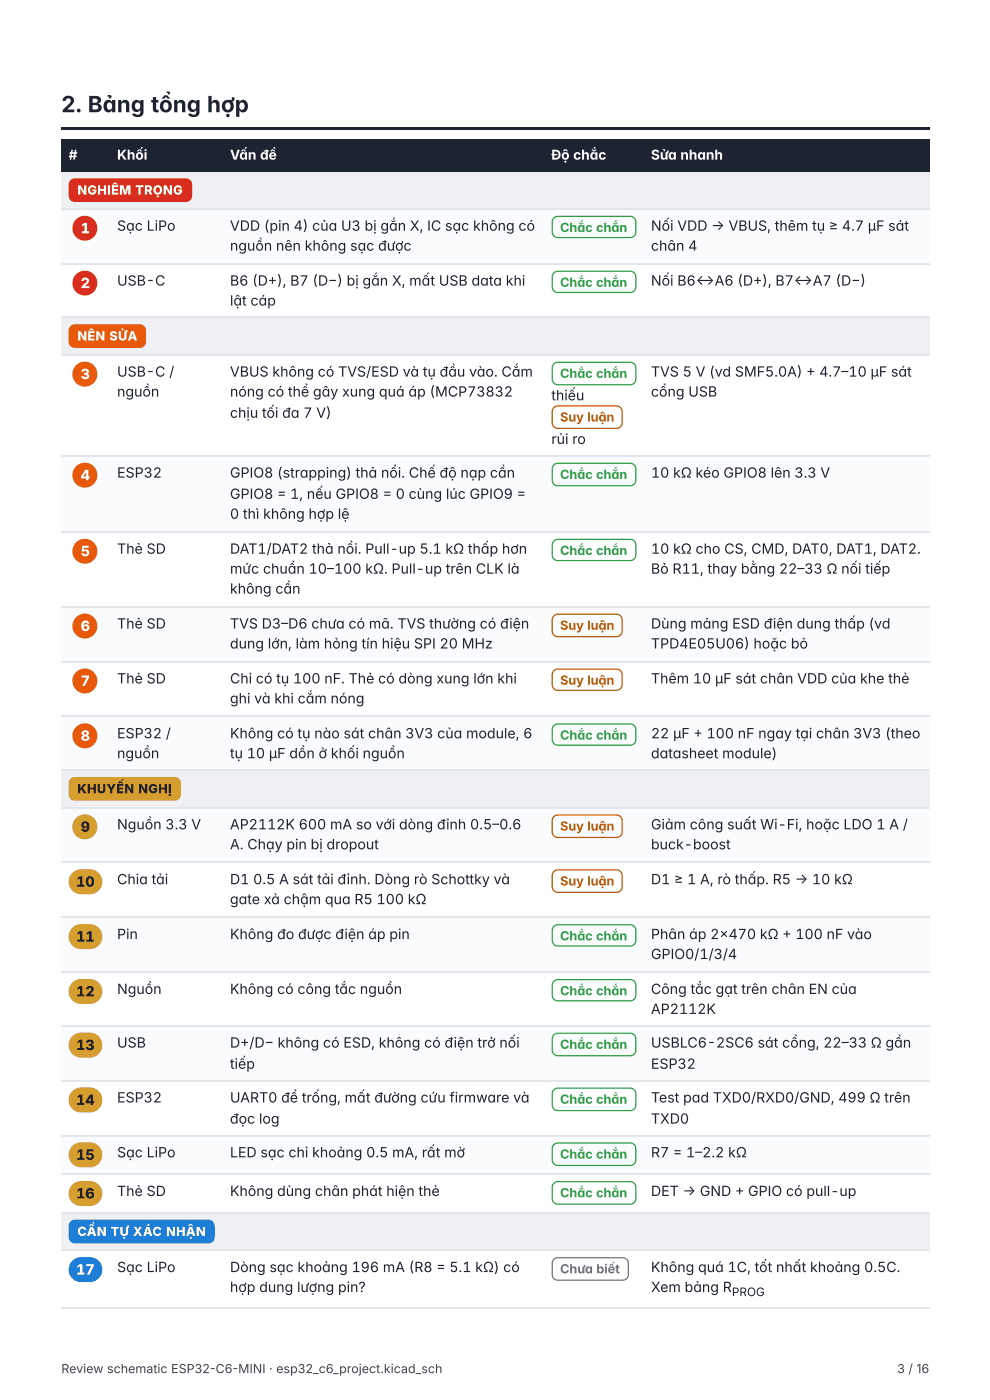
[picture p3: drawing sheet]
<svg xmlns="http://www.w3.org/2000/svg" width="210mm" height="297mm" viewBox="0 0 210 297" stroke-linecap="round" stroke-linejoin="round" font-family="sans-serif">
<defs><g id="words">
<text font-size="4.8" fill="#1d2330" x="13" y="23.8">2. Bảng tổng hợp</text>
<g font-size="3" fill="#fff">
<text x="17.1" y="49.5">1</text>
<text x="17.1" y="61.1">2</text>
<text x="17.1" y="80.4">3</text>
<text x="17.1" y="101.9">4</text>
<text x="17.1" y="118">5</text>
<text x="17.1" y="133.9">6</text>
<text x="17.1" y="145.5">7</text>
<text x="17.1" y="157.2">8</text>
<text x="16.1" y="270.4">17</text>
</g>
<g font-size="3" fill="#1d2330">
<text x="24.8" y="48.9">Sạc LiPo</text>
<text x="48.8" y="48.9">VDD ( pin 4) của U3 bị gắn X, IC sạc không có</text>
<text x="48.8" y="53.2">nguồn nên không sạc được</text>
<text x="138" y="48.9">Nối VDD → VBUS, thêm tụ ≥ 4.7 µF sát</text>
<text x="138" y="53.2">chân 4</text>
<text x="24.8" y="60.6">USB- C</text>
<text x="48.8" y="60.6">B6 ( D+ ) , B7 ( D− ) bị gắn X, mất USB data khi</text>
<text x="48.8" y="64.8">lật cáp</text>
<text x="138" y="60.6">Nối B6↔ A6 ( D+ ) , B7 ↔ A7 ( D− )</text>
<text x="24.8" y="79.9">USB- C /</text>
<text x="48.8" y="79.9">VBUS không có TVS/ESD và tụ đầu vào. Cắm</text>
<text x="138" y="79.9">TVS 5 V ( vd SMF5 .0A) + 4.7 –1</text>
<text x="181.8" y="79.9">0 µF sát</text>
<text x="24.8" y="84.1">nguồn</text>
<text x="48.8" y="84.1">nóng có thể gây xung quá áp ( MCP7</text>
<text x="48.8" y="88.6">chịu tối đa 7 V)</text>
<text x="101" y="84.1">3832</text>
<text x="116.9" y="84.9">thiếu</text>
<text x="138" y="84.1">cổng USB</text>
<text x="116.9" y="94.2">rủi ro</text>
<text x="24.8" y="101.3">ESP32</text>
<text x="48.8" y="101.3">GPIO8 ( strapping) thả nổi. Chế độ nạp cần</text>
<text x="138" y="101.3">1</text>
<text x="139.9" y="101.3">0 kΩ kéo GPIO8 lên 3.3 V</text>
<text x="48.8" y="105.8">GPIO8 = 1 , nếu GPIO8 = 0 cùng lúc GPIO9 =</text>
<text x="48.8" y="110.1">0 thì không hợp lệ</text>
<text x="24.8" y="117.5">Thẻ SD</text>
<text x="48.8" y="117.5">DAT1 /DAT2 thả nổi. Pull- up 5 .1 kΩ thấp hơn</text>
<text x="138" y="117.5">1</text>
<text x="139.9" y="117.5">0 kΩ cho CS, CMD, DAT0, DAT1 , DAT2 .</text>
<text x="48.8" y="121.7">mức chuẩn 1</text>
<text x="48.8" y="125.9">không cần</text>
<text x="67.4" y="121.7">0–1</text>
<text x="72.8" y="121.7">00 kΩ. Pull- up trên CLK là</text>
<text x="138" y="121.7">Bỏ R1</text>
<text x="146.4" y="121.7">1 , thay bằng 2</text>
<text x="167.1" y="121.7">2 –33 Ω nối tiếp</text>
<text x="24.8" y="133.4">Thẻ SD</text>
<text x="48.8" y="133.4">TVS D3–D6 chưa có mã. TVS thường có điện</text>
<text x="48.8" y="137.6">dung lớn, làm hỏng tín hiệu SPI 2</text>
<text x="95.1" y="137.6">0 MHz</text>
<text x="138" y="133.4">Dùng mảng ESD điện dung thấp ( vd</text>
<text x="138" y="137.6">TPD4E05 U06) hoặc bỏ</text>
<text x="24.8" y="145">Thẻ SD</text>
<text x="48.8" y="145">Chỉ có tụ 1</text>
<text x="48.8" y="149.2">ghi và khi cắm nóng</text>
<text x="64.1" y="145">00 nF. Thẻ có dòng xung lớn khi</text>
<text x="138" y="145">Thêm 1</text>
<text x="148.8" y="145">0 µF sát chân VDD của khe thẻ</text>
<text x="24.8" y="156.6">ESP32 /</text>
<text x="24.8" y="160.9">nguồn</text>
<text x="48.8" y="156.6">Không có tụ nào sát chân 3V3 của module, 6</text>
<text x="48.8" y="160.9">tụ 1</text>
<text x="54.3" y="160.9">0 µF dồn ở khối nguồn</text>
<text x="138" y="156.6">2</text>
<text x="138" y="160.9">datasheet module)</text>
<text x="139.9" y="156.6">2 µF + 1</text>
<text x="151.7" y="156.6">00 nF ngay tại chân 3V3 ( theo</text>
<text x="24.8" y="175.9">Nguồn 3.3 V</text>
<text x="48.8" y="175.9">AP2</text>
<text x="54.7" y="175.9">1</text>
<text x="56.6" y="175.9">1</text>
<text x="58.6" y="175.9">2 K 600 mA so với dòng đỉnh 0.5 –0.6</text>
<text x="138" y="175.9">Giảm công suất Wi- Fi, hoặc LDO 1 A /</text>
<text x="48.8" y="180.2">A. Chạy pin bị dropout</text>
<text x="138" y="180.2">buck- boost</text>
<text x="24.8" y="187.6">Chia tải</text>
<text x="48.8" y="187.6">D1</text>
<text x="48.8" y="191.8">gate xả chậm qua R5</text>
<text x="53.7" y="187.6">0.5 A sát tải đỉnh. Dòng rò Schottky và</text>
<text x="79.8" y="191.8">1</text>
<text x="81.8" y="191.8">00 kΩ</text>
<text x="138" y="187.6">D1 ≥ 1 A, rò thấp. R5 → 1</text>
<text x="174.1" y="187.6">0 kΩ</text>
<text x="24.8" y="199.2">Pin</text>
<text x="48.8" y="199.2">Không đo được điện áp pin</text>
<text x="138" y="199.2">Phân áp 2 × 47</text>
<text x="138" y="203.5">GPIO0/1 /3/4</text>
<text x="158.4" y="199.2">0 kΩ + 1</text>
<text x="170.6" y="199.2">00 nF vào</text>
<text x="24.8" y="210.9">Nguồn</text>
<text x="48.8" y="210.9">Không có công tắc nguồn</text>
<text x="138" y="210.9">Công tắc gạt trên chân EN của</text>
<text x="138" y="215.1">AP2</text>
<text x="143.9" y="215.1">1</text>
<text x="145.9" y="215.1">1</text>
<text x="147.8" y="215.1">2 K</text>
<text x="24.8" y="222.3">USB</text>
<text x="48.8" y="222.3">D+ /D− không có ESD, không có điện trở nối</text>
<text x="48.8" y="226.7">tiếp</text>
<text x="138" y="222.3">USBLC6- 2 SC6 sát cổng, 2</text>
<text x="138" y="226.7">ESP32</text>
<text x="176.5" y="222.3">2 –33 Ω gần</text>
<text x="24.8" y="233.9">ESP32</text>
<text x="48.8" y="233.9">UART0 để trống, mất đường cứu firmware và</text>
<text x="138" y="233.9">Test pad TXD0/RXD0/GND, 499 Ω trên</text>
<text x="48.8" y="238.4">đọc log</text>
<text x="138" y="238.4">TXD0</text>
<text x="24.8" y="245.5">Sạc LiPo</text>
<text x="48.8" y="245.5">LED sạc chỉ khoảng 0.5 mA, rất mờ</text>
<text x="138" y="245.5">R7 = 1 –2 .2 kΩ</text>
<text x="24.8" y="253.7">Thẻ SD</text>
<text x="48.8" y="253.7">Không dùng chân phát hiện thẻ</text>
<text x="138" y="253.7">DET → GND + GPIO có pull- up</text>
<text x="24.8" y="269.9">Sạc LiPo</text>
<text x="48.8" y="269.9">Dòng sạc khoảng 1</text>
<text x="76.5" y="269.9">96 mA ( R8 = 5 .1 kΩ) có</text>
<text x="138" y="269.9">Không quá 1 C, tốt nhất khoảng 0.5 C.</text>
<text x="48.8" y="274.1">hợp dung lượng pin?</text>
<text x="138" y="274.1">Xem bảng R</text>
</g>
<g font-size="3" fill="#1f1f1f">
<text x="17.1" y="176.5">9</text>
<text x="16.1" y="188.1">10</text>
<text x="16.1" y="199.8">11</text>
<text x="16.1" y="211.4">12</text>
<text x="16.1" y="222.8">13</text>
<text x="16.1" y="234.4">14</text>
<text x="16.1" y="246.1">15</text>
<text x="16.1" y="254.3">16</text>
</g>
<g font-size="2.9" fill="#fff">
<text x="14.6" y="33.9">#</text>
<text x="24.8" y="33.9">Khối</text>
<text x="48.8" y="33.9">Vấn đề</text>
<text x="116.9" y="33.9">Độ chắc</text>
<text x="138" y="33.9">Sửa nhanh</text>
</g>
<g font-size="2.7" fill="#fff">
<text x="16.4" y="41.3">NGHIÊM TRỌNG</text>
<text x="16.4" y="72.2">NÊN SỬA</text>
<text x="16.4" y="262.2">CẦN TỰ XÁC NHẬN</text>
</g>
<g font-size="2.7" fill="#2f9e44">
<text x="118.7" y="49.2">Chắc chắn</text>
<text x="118.7" y="60.9">Chắc chắn</text>
<text x="118.7" y="80.2">Chắc chắn</text>
<text x="118.7" y="101.6">Chắc chắn</text>
<text x="118.7" y="117.7">Chắc chắn</text>
<text x="118.7" y="156.9">Chắc chắn</text>
<text x="118.7" y="199.5">Chắc chắn</text>
<text x="118.7" y="211.1">Chắc chắn</text>
<text x="118.7" y="222.5">Chắc chắn</text>
<text x="118.7" y="234.2">Chắc chắn</text>
<text x="118.7" y="245.8">Chắc chắn</text>
<text x="118.7" y="254">Chắc chắn</text>
</g>
<g font-size="2.7" fill="#b35c00">
<text x="118.7" y="89.4">Suy luận</text>
<text x="118.7" y="133.6">Suy luận</text>
<text x="118.7" y="145.3">Suy luận</text>
<text x="118.7" y="176.2">Suy luận</text>
<text x="118.7" y="187.9">Suy luận</text>
</g>
<text font-size="2.7" fill="#1f1f1f" x="16.4" y="168.3">KHUYẾN NGHỊ</text>
<text font-size="2.7" fill="#6b7280" x="118.7" y="270.1">Chưa biết</text>
<g font-size="2.6" fill="#40444a">
<text x="13" y="291.3">Review schematic ESP32-C6-MINI · esp32_c6_project.kicad_sch</text>
<text x="190.2" y="291.3">3 / 16</text>
</g>
<text font-size="2.5" fill="#1d2330" x="155.2" y="275">PROG</text>
</g></defs>
<g fill="#1d2330">
<path d="M13 27h184v.5h-184z"/>
<path d="M13 29.6h10.3v6.9h-10.3z"/>
<path d="M23.3 29.6h23.8v6.9h-23.8z"/>
<path d="M47.1 29.6h68.3v6.9h-68.3z"/>
<path d="M115.4 29.6h21.1v6.9h-21.1z"/>
<path d="M136.5 29.6h60.5v6.9h-60.5z"/>
</g>
<path d="M13 36.5h184v7.7h-184z" fill="#eef0f3"/>
<g fill="#fafbfc">
<path d="M13 44.2h10.3v11.6h-10.3z"/>
<path d="M23.3 44.2h23.8v11.6h-23.8z"/>
<path d="M47.1 44.2h68.3v11.6h-68.3z"/>
<path d="M115.4 44.2h21.1v11.6h-21.1z"/>
<path d="M136.5 44.2h60.5v11.6h-60.5z"/>
</g>
<path d="M13 67.5h184v7.9h-184z" fill="#eef0f3"/>
<g fill="#fafbfc">
<path d="M13 96.8h10.3v15.9h-10.3z"/>
<path d="M23.3 96.8h23.8v15.9h-23.8z"/>
<path d="M47.1 96.8h68.3v15.9h-68.3z"/>
<path d="M115.4 96.8h21.1v15.9h-21.1z"/>
<path d="M136.5 96.8h60.5v15.9h-60.5z"/>
<path d="M13 128.6h10.3v11.6h-10.3z"/>
<path d="M23.3 128.6h23.8v11.6h-23.8z"/>
<path d="M47.1 128.6h68.3v11.6h-68.3z"/>
<path d="M115.4 128.6h21.1v11.6h-21.1z"/>
<path d="M136.5 128.6h60.5v11.6h-60.5z"/>
<path d="M13 151.9h10.3v11.6h-10.3z"/>
<path d="M23.3 151.9h23.8v11.6h-23.8z"/>
<path d="M47.1 151.9h68.3v11.6h-68.3z"/>
<path d="M115.4 151.9h21.1v11.6h-21.1z"/>
<path d="M136.5 151.9h60.5v11.6h-60.5z"/>
</g>
<path d="M13 163.5h184v8h-184z" fill="#eef0f3"/>
<g fill="#fafbfc">
<path d="M13 171.5h10.3v11.3h-10.3z"/>
<path d="M23.3 171.5h23.8v11.3h-23.8z"/>
<path d="M47.1 171.5h68.3v11.3h-68.3z"/>
<path d="M115.4 171.5h21.1v11.3h-21.1z"/>
<path d="M136.5 171.5h60.5v11.3h-60.5z"/>
<path d="M13 194.5h10.3v11.6h-10.3z"/>
<path d="M23.3 194.5h23.8v11.6h-23.8z"/>
<path d="M47.1 194.5h68.3v11.6h-68.3z"/>
<path d="M115.4 194.5h21.1v11.6h-21.1z"/>
<path d="M136.5 194.5h60.5v11.6h-60.5z"/>
<path d="M13 217.8h10.3v11.6h-10.3z"/>
<path d="M23.3 217.8h23.8v11.6h-23.8z"/>
<path d="M47.1 217.8h68.3v11.6h-68.3z"/>
<path d="M115.4 217.8h21.1v11.6h-21.1z"/>
<path d="M136.5 217.8h60.5v11.6h-60.5z"/>
<path d="M13 241h10.3v8.2h-10.3z"/>
<path d="M23.3 241h23.8v8.2h-23.8z"/>
<path d="M47.1 241h68.3v8.2h-68.3z"/>
<path d="M115.4 241h21.1v8.2h-21.1z"/>
<path d="M136.5 241h60.5v8.2h-60.5z"/>
</g>
<path d="M13 257.4h184v7.7h-184z" fill="#eef0f3"/>
<g fill="none" stroke="#e3e6eb" stroke-width=".26">
<path d="M13 44.3h184M13 56h184M13 67.3h184M13 75.3h184M13 96.7h184M13 112.8h184M13 128.7h184M13 140.4h184M13 152h184M13 163.4h184M13 171.3h184M13 183h184"/>
<path d="M13 194.6h184M13 206.2h184M13 217.6h184M13 229.3h184M13 240.9h184M13 249.1h184M13 257.3h184M13 265.2h184M13 277.4h184"/>
</g>
<g fill="#d92d20">
<path d="M14.9 38.2l1-.4h23.5a1.32 1.32 0 0 1 1.3 1.4v2.3a1.32 1.32 0 0 1-1.3 1.4h-23.5a1.32 1.32 0 0 1-1.3-1.4v-2.5z"/>
<circle cx="18" cy="48.4" r="2.65"/>
</g>
<path d="M117.4 46.3l.9-.4h15.3a1.19 1.19 0 0 1 1.2 1.2v2.1a1.19 1.19 0 0 1-1.2 1.2h-15.3a1.19 1.19 0 0 1-1.2-1.2v-2.3z" fill="none" stroke="#2f9e44" stroke-width=".26"/>
<circle cx="18" cy="60.1" r="2.65" fill="#d92d20"/>
<path d="M117.4 57.9l.9-.4h15.3a1.19 1.19 0 0 1 1.2 1.2v2.2a1.19 1.19 0 0 1-1.2 1.1h-15.3a1.19 1.19 0 0 1-1.2-1.1v-2.3z" fill="none" stroke="#2f9e44" stroke-width=".26"/>
<g fill="#e8590c">
<path d="M14.9 69.2l1-.4h13.7a1.32 1.32 0 0 1 1.4 1.3v2.4a1.32 1.32 0 0 1-1.4 1.3h-13.7a1.32 1.32 0 0 1-1.3-1.3v-2.6z"/>
<circle cx="18" cy="79.4" r="2.65"/>
</g>
<path d="M117.4 77.2l.9-.3h15.3a1.19 1.19 0 0 1 1.2 1.2v2.3a1.19 1.19 0 0 1-1.2 1.2h-15.3a1.19 1.19 0 0 1-1.2-1.2v-2.5z" fill="none" stroke="#2f9e44" stroke-width=".26"/>
<path d="M117.4 86.5l.9-.4h12.4a1.19 1.19 0 0 1 1.2 1.2v2.4a1.19 1.19 0 0 1-1.2 1.2h-12.4a1.19 1.19 0 0 1-1.2-1.2v-2.5z" fill="none" stroke="#b35c00" stroke-width=".26"/>
<circle cx="18" cy="100.8" r="2.65" fill="#e8590c"/>
<path d="M117.4 98.6l.9-.3h15.3a1.19 1.19 0 0 1 1.2 1.2v2.4a1.19 1.19 0 0 1-1.2 1.2h-15.3a1.19 1.19 0 0 1-1.2-1.2v-2.6z" fill="none" stroke="#2f9e44" stroke-width=".26"/>
<circle cx="18" cy="116.9" r="2.65" fill="#e8590c"/>
<path d="M117.4 114.8l.9-.4h15.3a1.19 1.19 0 0 1 1.2 1.2v2.1a1.19 1.19 0 0 1-1.2 1.2h-15.3a1.19 1.19 0 0 1-1.2-1.2v-2.2z" fill="none" stroke="#2f9e44" stroke-width=".26"/>
<circle cx="18" cy="132.8" r="2.65" fill="#e8590c"/>
<path d="M117.4 130.7l.9-.4h12.4a1.19 1.19 0 0 1 1.2 1.2v2.4a1.19 1.19 0 0 1-1.2 1.2h-12.4a1.19 1.19 0 0 1-1.2-1.2v-2.6z" fill="none" stroke="#b35c00" stroke-width=".26"/>
<circle cx="18" cy="144.5" r="2.65" fill="#e8590c"/>
<path d="M117.4 142.3l.9-.4h12.4a1.19 1.19 0 0 1 1.2 1.2v2.2a1.19 1.19 0 0 1-1.2 1.1h-12.4a1.19 1.19 0 0 1-1.2-1.1v-2.3z" fill="none" stroke="#b35c00" stroke-width=".26"/>
<circle cx="18" cy="156.1" r="2.65" fill="#e8590c"/>
<path d="M117.4 153.9l.9-.3h15.3a1.19 1.19 0 0 1 1.2 1.2v2.1a1.19 1.19 0 0 1-1.2 1.2h-15.3a1.19 1.19 0 0 1-1.2-1.2v-2.3z" fill="none" stroke="#2f9e44" stroke-width=".26"/>
<g fill="#d69e2e">
<path d="M14.9 165.2l1-.4h21.1a1.32 1.32 0 0 1 1.4 1.4v2.3a1.32 1.32 0 0 1-1.4 1.4h-21.1a1.32 1.32 0 0 1-1.3-1.4v-2.5z"/>
<circle cx="18" cy="175.4" r="2.65"/>
</g>
<path d="M117.4 173.3l.9-.4h12.4a1.19 1.19 0 0 1 1.2 1.2v2.4a1.19 1.19 0 0 1-1.2 1.2h-12.4a1.19 1.19 0 0 1-1.2-1.2v-2.6z" fill="none" stroke="#b35c00" stroke-width=".26"/>
<path d="M15.3 185.2l.6-.4 .8-.3 2.3-.1a2.65 2.65 0 0 1 2.7 2.7 2.65 2.65 0 0 1-2.7 2.6h-1.8a2.65 2.65 0 0 1-2.4-1.6 2.65 2.65 0 0 1 .5-2.9z" fill="#d69e2e"/>
<path d="M117.4 184.9l.9-.4h12.4a1.19 1.19 0 0 1 1.2 1.2v2.4a1.19 1.19 0 0 1-1.2 1.2h-12.4a1.19 1.19 0 0 1-1.2-1.2v-2.5z" fill="none" stroke="#b35c00" stroke-width=".26"/>
<path d="M15.3 196.8l.7-.5 .7-.2h2.3a2.65 2.65 0 0 1 2.7 2.6 2.65 2.65 0 0 1-2.7 2.6h-1.8a2.65 2.65 0 0 1-2.4-1.6 2.65 2.65 0 0 1 .5-2.9z" fill="#d69e2e"/>
<path d="M117.4 196.5l.9-.3h15.3a1.19 1.19 0 0 1 1.2 1.2v2.1a1.19 1.19 0 0 1-1.2 1.2h-15.3a1.19 1.19 0 0 1-1.2-1.2v-2.3z" fill="none" stroke="#2f9e44" stroke-width=".26"/>
<path d="M15.3 208.5l.7-.5 .7-.3h2.3a2.65 2.65 0 0 1 2.7 2.6 2.65 2.65 0 0 1-2.7 2.7h-1.8a2.65 2.65 0 0 1-2.4-1.6 2.65 2.65 0 0 1 .5-2.9z" fill="#d69e2e"/>
<path d="M117.4 208.2l.9-.4h15.3a1.19 1.19 0 0 1 1.2 1.2v2.1a1.19 1.19 0 0 1-1.2 1.2h-15.3a1.19 1.19 0 0 1-1.2-1.2v-2.2z" fill="none" stroke="#2f9e44" stroke-width=".26"/>
<path d="M15.3 219.8l.7-.5 .7-.2h2.3a2.65 2.65 0 0 1 2.7 2.6 2.65 2.65 0 0 1-2.7 2.7h-1.8a2.65 2.65 0 0 1-2.4-1.7 2.65 2.65 0 0 1 .5-2.9z" fill="#d69e2e"/>
<path d="M117.4 219.6l.9-.4h15.3a1.19 1.19 0 0 1 1.2 1.2v2.4a1.19 1.19 0 0 1-1.2 1.2h-15.3a1.19 1.19 0 0 1-1.2-1.2v-2.6z" fill="none" stroke="#2f9e44" stroke-width=".26"/>
<path d="M15.3 231.5l.6-.4 .8-.3 2.3-.1a2.65 2.65 0 0 1 2.7 2.7 2.65 2.65 0 0 1-2.7 2.6h-1.8a2.65 2.65 0 0 1-2.4-1.6 2.65 2.65 0 0 1 .5-2.9z" fill="#d69e2e"/>
<path d="M117.4 231.2l.9-.4h15.3a1.19 1.19 0 0 1 1.2 1.2v2.4a1.19 1.19 0 0 1-1.2 1.2h-15.3a1.19 1.19 0 0 1-1.2-1.2v-2.5z" fill="none" stroke="#2f9e44" stroke-width=".26"/>
<path d="M15.3 243.1l.7-.5 .7-.2h2.3a2.65 2.65 0 0 1 2.7 2.6 2.65 2.65 0 0 1-2.7 2.7h-1.8a2.65 2.65 0 0 1-2.4-1.7 2.65 2.65 0 0 1 .5-2.9z" fill="#d69e2e"/>
<path d="M117.4 242.8l.9-.3h15.3a1.19 1.19 0 0 1 1.2 1.2v2.4a1.19 1.19 0 0 1-1.2 1.2h-15.3a1.19 1.19 0 0 1-1.2-1.2v-2.6z" fill="none" stroke="#2f9e44" stroke-width=".26"/>
<path d="M15.3 251.3l.7-.5 .7-.2h2.3a2.65 2.65 0 0 1 2.7 2.6 2.65 2.65 0 0 1-2.7 2.7h-1.8a2.65 2.65 0 0 1-2.4-1.7 2.65 2.65 0 0 1 .5-2.9z" fill="#d69e2e"/>
<path d="M117.4 251l.9-.3h15.3a1.19 1.19 0 0 1 1.2 1.2v2.4a1.19 1.19 0 0 1-1.2 1.2h-15.3a1.19 1.19 0 0 1-1.2-1.2v-2.6z" fill="none" stroke="#2f9e44" stroke-width=".26"/>
<g fill="#1c7ed6">
<path d="M14.9 259.1l1-.3h28.3a1.32 1.32 0 0 1 1.3 1.3v2.4a1.32 1.32 0 0 1-1.3 1.3h-28.3a1.32 1.32 0 0 1-1.3-1.3v-2.6z"/>
<path d="M15.3 267.5l.7-.5 .7-.2 2.3-.1a2.65 2.65 0 0 1 2.7 2.6 2.65 2.65 0 0 1-2.7 2.7h-1.8a2.65 2.65 0 0 1-2.4-1.6 2.65 2.65 0 0 1 .5-2.9z"/>
</g>
<path d="M117.4 267.2l.9-.4h13.7a1.19 1.19 0 0 1 1.2 1.2v2.4a1.19 1.19 0 0 1-1.2 1.2h-13.7a1.19 1.19 0 0 1-1.2-1.2v-2.5z" fill="none" stroke="#6b7280" stroke-width=".26"/>
<use href="#words"/>
</svg>
